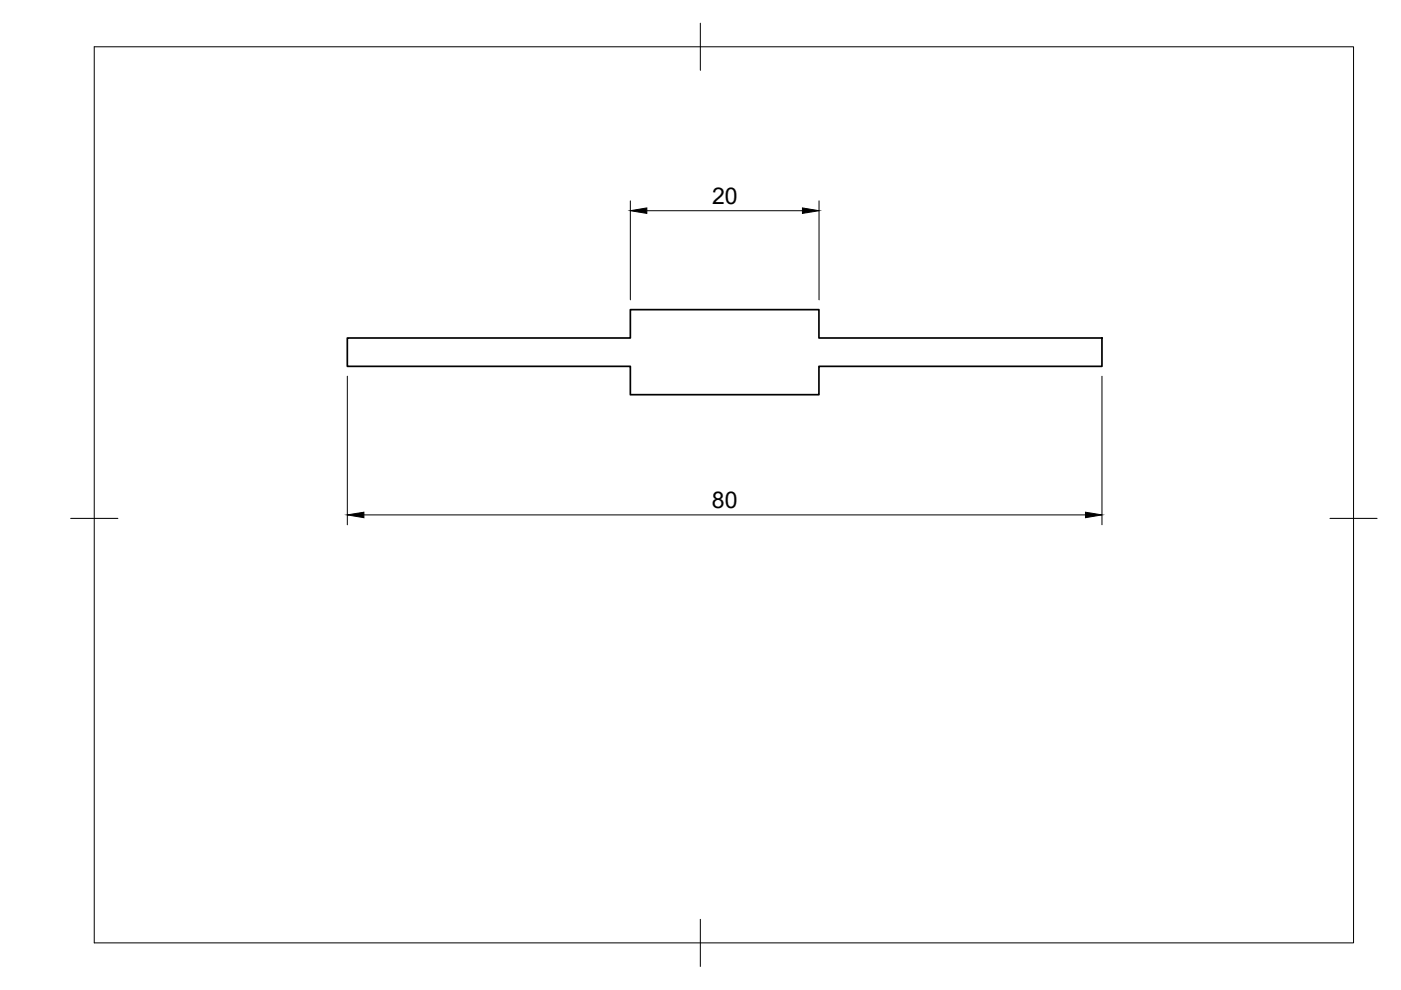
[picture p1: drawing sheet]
<svg xmlns="http://www.w3.org/2000/svg" width="297mm" height="210mm" viewBox="0 0 297 210" stroke-linecap="round" stroke-linejoin="round" font-family="sans-serif">
<defs><g id="words">
<g font-size="4.9">
<text x="151" y="43.2">20</text>
<text x="150.9" y="107.7">80</text>
</g>
</g></defs>
<!-- layer: Visible -->
<path d="M73.6 71.7h60v-6h40v6h60v6h-60v6h-40v-6h-60z" fill="none" stroke="#000" stroke-width=".36"/>
<!-- layer: BORDER -->
<path d="M20 9.9h267v190h-267zM148.5 4.9v10M15 109.9h10M282 109.9h10M148.5 194.9v10" fill="none" stroke="#000" stroke-width=".21"/>
<!-- layer: FD_Dimensions -->
<path d="M133.6 42.6v21M137.1 44.7h33M173.7 42.6v21M73.6 79.8v31.5M233.6 79.8v31.5M77.2 109.2h152.9" fill="none" stroke="#000" stroke-width=".21"/>
<path d="M133.6 44.7l3.5-.6v1.1zM170.1 44.1l3.6 .6-3.6 .5zM73.6 109.2l3.6-.6v1.2zM230.1 108.6l3.5 .6-3.5 .6z" fill="#000" stroke="#000" stroke-width=".21"/>
<use href="#words"/>
</svg>
